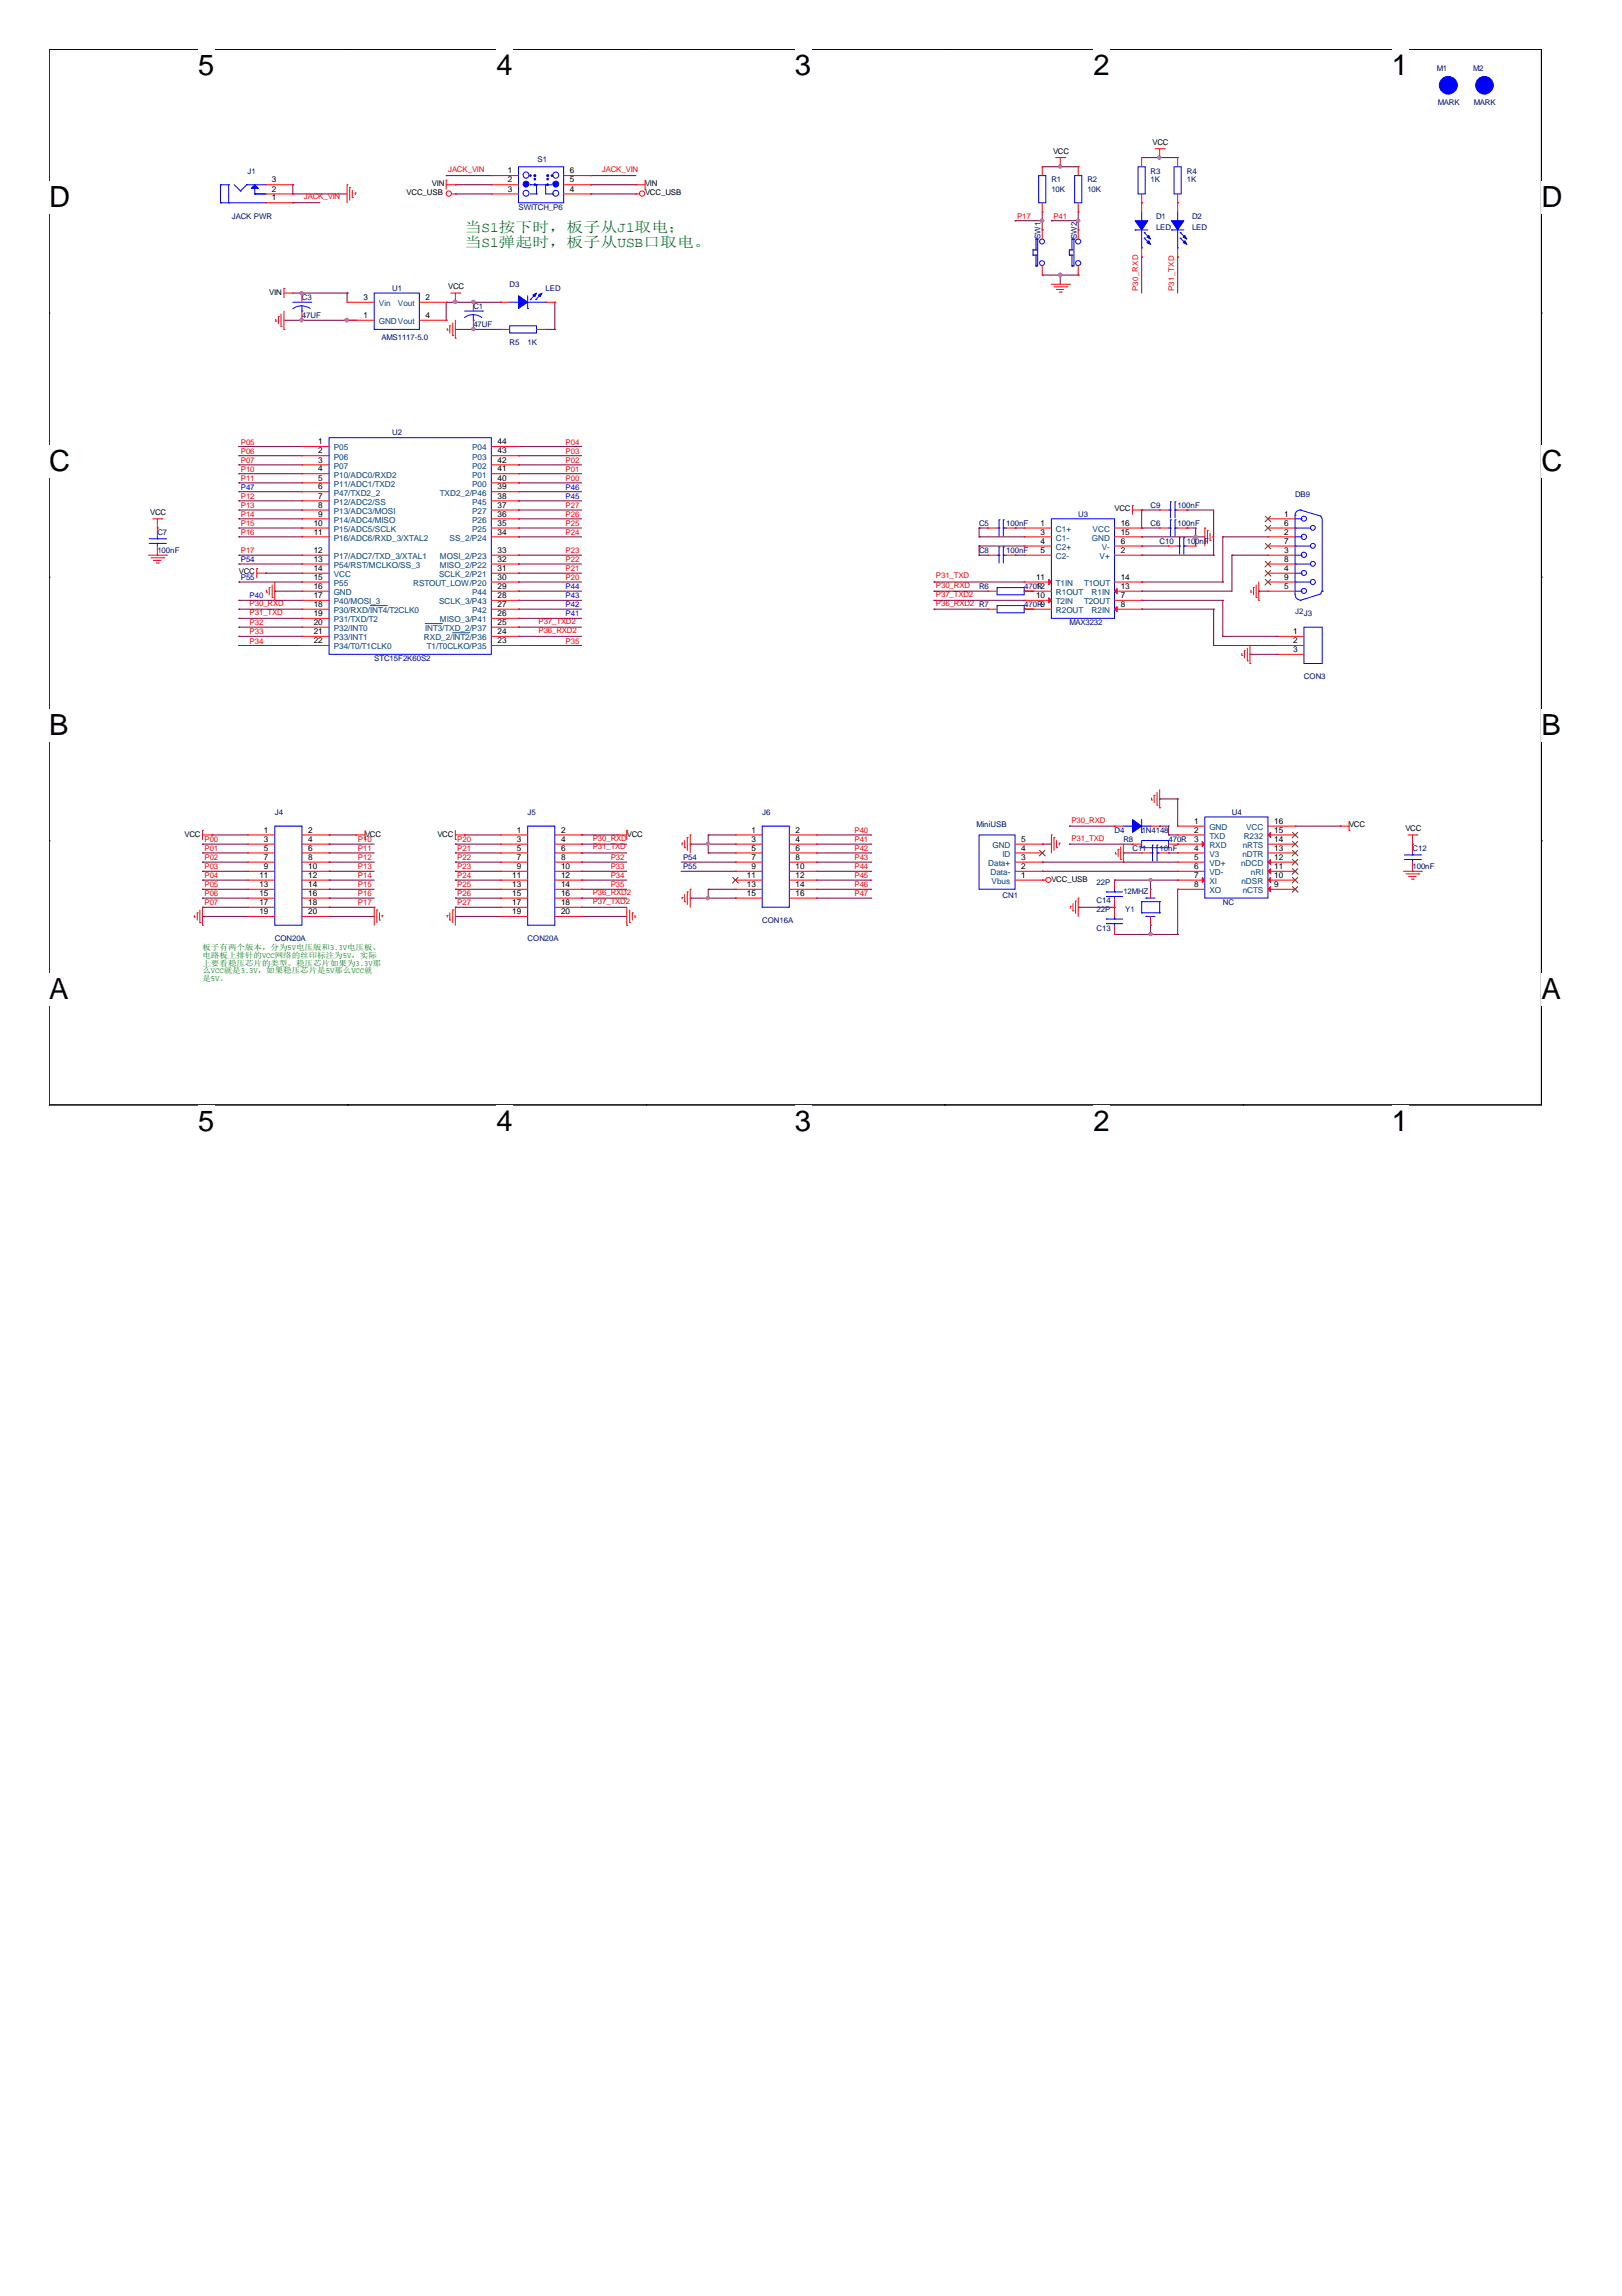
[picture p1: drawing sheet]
<svg xmlns="http://www.w3.org/2000/svg" width="210mm" height="297mm" viewBox="0 0 210 297" stroke-linecap="round" stroke-linejoin="round" font-family="sans-serif">
<defs><g id="words">
<g font-size="3.8">
<text x="25.7" y="9.8">5</text>
<text x="64.3" y="9.8">4</text>
<text x="102.9" y="9.8">3</text>
<text x="141.5" y="9.8">2</text>
<text x="180.1" y="9.8">1</text>
<text x="6.3" y="26.8">D</text>
<text x="199.5" y="26.8">D</text>
<text x="6.3" y="60.9">C</text>
<text x="199.5" y="60.9">C</text>
<text x="6.3" y="95.1">B</text>
<text x="199.5" y="95.1">B</text>
<text x="6.3" y="129.2">A</text>
<text x="199.5" y="129.2">A</text>
<text x="25.7" y="146.3">5</text>
<text x="64.3" y="146.3">4</text>
<text x="102.9" y="146.3">3</text>
<text x="141.5" y="146.3">2</text>
<text x="180.1" y="146.3">1</text>
</g>
<g font-size="1.9" fill="#008000">
<text x="60.1" y="30">当S1按下时，板子从J1取电；</text>
<text x="60.1" y="31.9">当S1弹起时，板子从USB口取电。</text>
</g>
<g font-size="1.1">
<text x="35.2" y="23.6">3</text>
<text x="65.7" y="22.4">1</text>
<text x="65.7" y="23.6">2</text>
<text x="73.7" y="23.6">5</text>
<text x="73.7" y="22.4">6</text>
<text x="35.2" y="24.8">2</text>
<text x="35.2" y="25.9">1</text>
<text x="65.7" y="24.8">3</text>
<text x="73.7" y="24.8">4</text>
<text x="47" y="41.1">1</text>
<text x="47" y="38.8">3</text>
<text x="55.1" y="38.8">2</text>
<text x="55.1" y="41.1">4</text>
<text x="41.2" y="57.5">1</text>
<text x="41.2" y="58.7">2</text>
<text x="41.2" y="59.8">3</text>
<text x="64.4" y="59.8">42</text>
<text x="64.4" y="58.7">43</text>
<text x="64.4" y="57.5">44</text>
<text x="41.2" y="61">4</text>
<text x="41.2" y="62.2">5</text>
<text x="41.2" y="63.3">6</text>
<text x="41.2" y="64.5">7</text>
<text x="41.2" y="65.7">8</text>
<text x="64.4" y="63.3">39</text>
<text x="64.4" y="65.7">37</text>
<text x="64.4" y="64.5">38</text>
<text x="64.4" y="62.2">40</text>
<text x="64.4" y="61">41</text>
<text x="40.6" y="68">10</text>
<text x="40.6" y="69.2">11</text>
<text x="40.6" y="71.5">12</text>
<text x="41.2" y="66.8">9</text>
<text x="64.4" y="71.5">33</text>
<text x="64.4" y="69.2">34</text>
<text x="64.4" y="68">35</text>
<text x="64.4" y="66.8">36</text>
<text x="134.7" y="68">1</text>
<text x="134.7" y="69.2">3</text>
<text x="134.7" y="70.3">4</text>
<text x="134.7" y="71.5">5</text>
<text x="145" y="71.5">2</text>
<text x="145" y="70.3">6</text>
<text x="145" y="69.2">15</text>
<text x="145" y="68">16</text>
<text x="166.2" y="71.5">3</text>
<text x="166.2" y="70.3">7</text>
<text x="166.2" y="69.2">2</text>
<text x="166.2" y="68">6</text>
<text x="166.2" y="66.8">1</text>
<text x="40.6" y="72.7">13</text>
<text x="40.6" y="73.9">14</text>
<text x="40.6" y="75">15</text>
<text x="40.6" y="76.2">16</text>
<text x="40.6" y="77.4">17</text>
<text x="64.4" y="77.4">28</text>
<text x="64.4" y="73.9">31</text>
<text x="64.4" y="72.7">32</text>
<text x="64.4" y="75">30</text>
<text x="64.4" y="76.2">29</text>
<text x="134.1" y="77.4">10</text>
<text x="134.1" y="75">11</text>
<text x="134.1" y="76.2">12</text>
<text x="145" y="77.4">7</text>
<text x="145" y="76.2">13</text>
<text x="145" y="75">14</text>
<text x="166.2" y="76.2">5</text>
<text x="166.2" y="75">9</text>
<text x="166.2" y="73.9">4</text>
<text x="166.2" y="72.7">8</text>
<text x="40.6" y="78.5">18</text>
<text x="40.6" y="79.7">19</text>
<text x="40.6" y="80.8">20</text>
<text x="40.6" y="82">21</text>
<text x="40.6" y="83.2">22</text>
<text x="64.4" y="79.7">26</text>
<text x="64.4" y="83.2">23</text>
<text x="64.4" y="82">24</text>
<text x="64.4" y="80.8">25</text>
<text x="64.4" y="78.5">27</text>
<text x="145" y="78.5">8</text>
<text x="167.3" y="82">1</text>
<text x="167.3" y="83.2">2</text>
<text x="167.3" y="84.4">3</text>
<text x="34.2" y="107.7">1</text>
<text x="39.9" y="107.7">2</text>
<text x="66.9" y="107.7">1</text>
<text x="72.6" y="107.7">2</text>
<text x="97.2" y="107.7">1</text>
<text x="103" y="107.7">2</text>
<text x="154.5" y="106.6">1</text>
<text x="154.5" y="107.7">2</text>
<text x="164.9" y="107.7">15</text>
<text x="164.9" y="106.6">16</text>
<text x="33.6" y="113.6">11</text>
<text x="34.2" y="108.9">3</text>
<text x="34.2" y="110.1">5</text>
<text x="34.2" y="111.2">7</text>
<text x="34.2" y="112.4">9</text>
<text x="39.9" y="108.9">4</text>
<text x="39.9" y="110.1">6</text>
<text x="39.9" y="111.2">8</text>
<text x="39.9" y="112.4">10</text>
<text x="39.9" y="113.6">12</text>
<text x="66.3" y="113.6">11</text>
<text x="66.9" y="108.9">3</text>
<text x="66.9" y="110.1">5</text>
<text x="66.9" y="111.2">7</text>
<text x="66.9" y="112.4">9</text>
<text x="72.6" y="108.9">4</text>
<text x="72.6" y="110.1">6</text>
<text x="72.6" y="111.2">8</text>
<text x="72.6" y="112.4">10</text>
<text x="72.6" y="113.6">12</text>
<text x="96.6" y="113.6">11</text>
<text x="97.2" y="108.9">3</text>
<text x="97.2" y="110.1">5</text>
<text x="97.2" y="111.2">7</text>
<text x="97.2" y="112.4">9</text>
<text x="103" y="108.9">4</text>
<text x="103" y="110.1">6</text>
<text x="103" y="111.2">8</text>
<text x="103" y="112.4">10</text>
<text x="103" y="113.6">12</text>
<text x="132.2" y="112.4">2</text>
<text x="132.2" y="111.2">3</text>
<text x="132.2" y="110.1">4</text>
<text x="132.2" y="108.9">5</text>
<text x="132.2" y="113.6">1</text>
<text x="154.5" y="108.9">3</text>
<text x="154.5" y="110.1">4</text>
<text x="154.5" y="111.2">5</text>
<text x="154.5" y="112.4">6</text>
<text x="154.5" y="113.6">7</text>
<text x="164.9" y="113.6">10</text>
<text x="164.9" y="112.4">11</text>
<text x="164.9" y="111.2">12</text>
<text x="164.9" y="108.9">14</text>
<text x="164.9" y="110.1">13</text>
<text x="33.6" y="114.8">13</text>
<text x="33.6" y="115.9">15</text>
<text x="33.6" y="117.1">17</text>
<text x="33.6" y="118.3">19</text>
<text x="39.9" y="114.8">14</text>
<text x="39.9" y="115.9">16</text>
<text x="39.9" y="117.1">18</text>
<text x="39.9" y="118.3">20</text>
<text x="66.3" y="114.8">13</text>
<text x="66.3" y="115.9">15</text>
<text x="66.3" y="117.1">17</text>
<text x="66.3" y="118.3">19</text>
<text x="72.6" y="114.8">14</text>
<text x="72.6" y="115.9">16</text>
<text x="72.6" y="117.1">18</text>
<text x="72.6" y="118.3">20</text>
<text x="96.6" y="114.8">13</text>
<text x="96.6" y="115.9">15</text>
<text x="103" y="114.8">14</text>
<text x="103" y="115.9">16</text>
<text x="154.5" y="114.8">8</text>
<text x="164.9" y="114.8">9</text>
</g>
<g font-size="1.1" fill="#004080">
<text x="49" y="41.9">GNDVout</text>
<text x="49" y="39.6">Vin</text>
<text x="51.5" y="39.6">Vout</text>
<text x="43.2" y="58.3">P05</text>
<text x="43.2" y="59.5">P06</text>
<text x="61.1" y="59.5">P03</text>
<text x="61.1" y="58.3">P04</text>
<text x="43.2" y="60.6">P07</text>
<text x="43.2" y="61.8">P10/ADC0/RXD2</text>
<text x="43.2" y="63">P11/ADC1/TXD2</text>
<text x="43.2" y="64.1">P47/TXD2_2</text>
<text x="43.2" y="65.3">P12/ADC2/SS</text>
<text x="56.9" y="64.1">TXD2_2/P46</text>
<text x="61.1" y="65.3">P45</text>
<text x="61.1" y="63">P00</text>
<text x="61.1" y="61.8">P01</text>
<text x="61.1" y="60.6">P02</text>
<text x="43.2" y="67.6">P14/ADC4/MISO</text>
<text x="43.2" y="66.5">P13/ADC3/MOSI</text>
<text x="43.2" y="68.8">P15/ADC5/SCLK</text>
<text x="43.2" y="70">P16/ADC6/RXD_3/XTAL2</text>
<text x="58.2" y="70">SS_2/P24</text>
<text x="61.1" y="68.8">P25</text>
<text x="61.1" y="67.6">P26</text>
<text x="61.1" y="66.5">P27</text>
<text x="136.7" y="68.8">C1+</text>
<text x="136.7" y="70">C1-</text>
<text x="136.7" y="71.1">C2+</text>
<text x="141.3" y="70">GND</text>
<text x="141.4" y="68.8">VCC</text>
<text x="142.6" y="71.1">V-</text>
<text x="43.2" y="72.3">P17/ADC7/TXD_3/XTAL1</text>
<text x="43.2" y="73.5">P54/RST/MCLKO/SS_3</text>
<text x="43.2" y="74.7">VCC</text>
<text x="43.2" y="75.8">P55</text>
<text x="43.2" y="77">GND</text>
<text x="53.5" y="75.8">RSTOUT_LOW/P20</text>
<text x="56.8" y="74.7">SCLK_2/P21</text>
<text x="56.9" y="73.5">MISO_2/P22</text>
<text x="56.9" y="72.3">MOSI_2/P23</text>
<text x="61.1" y="77">P44</text>
<text x="136.7" y="72.3">C2-</text>
<text x="136.7" y="75.8">T1IN</text>
<text x="136.7" y="77">R1OUT</text>
<text x="140.3" y="75.8">T1OUT</text>
<text x="141.3" y="77">R1IN</text>
<text x="142.3" y="72.3">V+</text>
<text x="43.2" y="78.2">P40/MOSI_3</text>
<text x="43.2" y="79.3">P30/RXD/INT4/T2CLK0</text>
<text x="43.2" y="80.5">P31/TXD/T2</text>
<text x="43.2" y="81.6">P32/INT0</text>
<text x="43.2" y="82.8">P33/INT1</text>
<text x="54.9" y="82.8">RXD_2/INT2/P36</text>
<text x="55" y="81.6">INT3/TXD_2/P37</text>
<text x="56.8" y="78.2">SCLK_3/P43</text>
<text x="56.9" y="80.5">MISO_3/P41</text>
<text x="61.1" y="79.3">P42</text>
<text x="136.7" y="79.3">R2OUT</text>
<text x="136.7" y="78.2">T2IN</text>
<text x="140.3" y="78.2">T2OUT</text>
<text x="141.3" y="79.3">R2IN</text>
<text x="43.2" y="84">P34/T0/T1CLK0</text>
<text x="55.2" y="84">T1/T0CLKO/P35</text>
<text x="156.5" y="107.4">GND</text>
<text x="161.2" y="107.4">VCC</text>
<text x="127.9" y="112">Data+</text>
<text x="128.2" y="113.2">Data-</text>
<text x="128.4" y="109.7">GND</text>
<text x="129.8" y="110.9">ID</text>
<text x="156.5" y="108.5">TXD</text>
<text x="156.5" y="109.7">RXD</text>
<text x="156.5" y="110.9">V3</text>
<text x="156.5" y="112">VD+</text>
<text x="156.5" y="113.2">VD-</text>
<text x="160.6" y="112">nDCD</text>
<text x="160.8" y="110.9">nDTR</text>
<text x="160.8" y="109.7">nRTS</text>
<text x="161" y="108.5">R232</text>
<text x="161.9" y="113.2">nRI</text>
<text x="128.3" y="114.4">Vbus</text>
<text x="156.5" y="114.4">XI</text>
<text x="156.5" y="115.6">XO</text>
<text x="160.7" y="114.4">nDSR</text>
<text x="160.8" y="115.6">nCTS</text>
</g>
<g font-size="1" fill="#000080">
<text x="185.9" y="9.1">M1</text>
<text x="190.6" y="9.1">M2</text>
<text x="186.1" y="13.6">MARK</text>
<text x="190.7" y="13.6">MARK</text>
<text x="32" y="22.5">J1</text>
<text x="69.6" y="20.9">S1</text>
<text x="136.1" y="23.6">R1</text>
<text x="140.7" y="23.6">R2</text>
<text x="148.9" y="22.5">R3</text>
<text x="148.9" y="23.6">1K</text>
<text x="153.6" y="22.5">R4</text>
<text x="153.6" y="23.6">1K</text>
<text x="30" y="28.3">JACK PWR</text>
<text x="67.1" y="27.1">SWITCH_P6</text>
<text x="136.1" y="24.8">10K</text>
<text x="140.7" y="24.8">10K</text>
<text x="149.6" y="28.3">D1</text>
<text x="149.6" y="29.7">LED</text>
<text x="154.3" y="28.3">D2</text>
<text x="154.3" y="29.7">LED</text>
<text x="134.7" y="30.9" transform="rotate(-90 134.7 30.9)">SW1</text>
<text x="139.4" y="30.9" transform="rotate(-90 139.4 30.9)">SW2</text>
<text x="39.1" y="38.8">C3</text>
<text x="39.1" y="41.1">47UF</text>
<text x="50.8" y="37.7">U1</text>
<text x="61.3" y="40">C1</text>
<text x="66" y="37.1">D3</text>
<text x="70.6" y="37.7">LED</text>
<text x="49.4" y="44">AMS1117-5.0</text>
<text x="61.3" y="42.3">47UF</text>
<text x="66" y="44.6">R5</text>
<text x="68.3" y="44.6">1K</text>
<text x="50.8" y="56.3">U2</text>
<text x="148.9" y="65.7">C9</text>
<text x="152.4" y="65.7">100nF</text>
<text x="167.6" y="64.3">DB9</text>
<text x="20.4" y="69.2">C7</text>
<text x="20.4" y="71.5">100nF</text>
<text x="126.7" y="68">C5</text>
<text x="126.7" y="71.5">C8</text>
<text x="130.2" y="68">100nF</text>
<text x="130.2" y="71.5">100nF</text>
<text x="139.5" y="66.9">U3</text>
<text x="148.9" y="68">C6</text>
<text x="150.1" y="70.3">C10</text>
<text x="152.4" y="68">100nF</text>
<text x="153.6" y="70.3">100nF</text>
<text x="126.7" y="76.2">R6</text>
<text x="132.5" y="76.2">470R</text>
<text x="132.5" y="78.6">470R9</text>
<text x="138.4" y="80.9">MAX3232</text>
<text x="167.6" y="79.5">J2J3</text>
<text x="48.4" y="85.5">STC15F2K60S2</text>
<text x="168.7" y="87.9">CON3</text>
<text x="35.6" y="105.4">J4</text>
<text x="68.3" y="105.4">J5</text>
<text x="98.6" y="105.4">J6</text>
<text x="126.4" y="107">MiniUSB</text>
<text x="144.2" y="107.8">D4</text>
<text x="147.7" y="107.8">1N4148</text>
<text x="159.4" y="105.4">U4</text>
<text x="145.4" y="108.9">R8</text>
<text x="146.6" y="110.1">C11</text>
<text x="150.1" y="110.1">10nF</text>
<text x="151.2" y="108.9">470R</text>
<text x="182.8" y="110.1">C12</text>
<text x="182.8" y="112.4">100nF</text>
<text x="98.6" y="119.5">CON16A</text>
<text x="129.8" y="116.1">CN1</text>
<text x="141.9" y="116.9">C14</text>
<text x="141.9" y="114.5">22P</text>
<text x="141.9" y="118">22P</text>
<text x="145.4" y="115.7">12MHZ</text>
<text x="145.6" y="118">Y1</text>
<text x="158.2" y="117.1">NC</text>
<text x="35.6" y="121.8">CON20A</text>
<text x="68.3" y="121.8">CON20A</text>
<text x="141.9" y="120.4">C13</text>
</g>
<g font-size="1" fill="#f00">
<text x="58" y="22.3">JACK_VIN</text>
<text x="77.9" y="22.3">JACK_VIN</text>
<text x="39.3" y="25.8">JACK_VIN</text>
<text x="131.6" y="28.3">P17</text>
<text x="136.3" y="28.3">P41</text>
<text x="147.3" y="37.7" transform="rotate(-90 147.3 37.7)">P30_RXD</text>
<text x="151.9" y="37.7" transform="rotate(-90 151.9 37.7)">P31_TXD</text>
<text x="31.2" y="57.5">P05</text>
<text x="31.2" y="59.9">P07</text>
<text x="31.2" y="58.7">P06</text>
<text x="73.2" y="59.9">P02</text>
<text x="73.2" y="58.7">P03</text>
<text x="73.2" y="57.5">P04</text>
<text x="31.2" y="61">P10</text>
<text x="31.2" y="62.2">P11</text>
<text x="31.2" y="65.7">P13</text>
<text x="31.2" y="64.5">P12</text>
<text x="73.2" y="61">P01</text>
<text x="73.2" y="62.2">P00</text>
<text x="73.2" y="65.7">P27</text>
<text x="31.2" y="66.9">P14</text>
<text x="31.2" y="68.1">P15</text>
<text x="31.2" y="69.2">P16</text>
<text x="31.2" y="71.6">P17</text>
<text x="73.2" y="71.6">P23</text>
<text x="73.2" y="66.9">P26</text>
<text x="73.2" y="68.1">P25</text>
<text x="73.2" y="69.2">P24</text>
<text x="73.2" y="72.7">P22</text>
<text x="73.2" y="73.9">P21</text>
<text x="73.2" y="75">P20</text>
<text x="121.1" y="74.8">P31_TXD</text>
<text x="121.1" y="77.2">P37_TXD2</text>
<text x="121.1" y="76">P30_RXD</text>
<text x="32.3" y="79.5">P31_TXD</text>
<text x="32.3" y="78.3">P30_RXD</text>
<text x="32.3" y="80.9">P32</text>
<text x="32.3" y="82.1">P33</text>
<text x="32.3" y="83.3">P34</text>
<text x="69.7" y="80.7">P37_TXD2</text>
<text x="69.7" y="81.9">P36_RXD2</text>
<text x="73.2" y="83.3">P35</text>
<text x="121.1" y="78.3">P36_RXD2 R7</text>
<text x="110.6" y="107.8">P40</text>
<text x="138.6" y="106.4">P30_RXD</text>
<text x="26.5" y="109">P00</text>
<text x="26.5" y="110.1">P01</text>
<text x="26.5" y="111.3">P02</text>
<text x="26.5" y="112.5">P03</text>
<text x="26.5" y="113.6">P04</text>
<text x="46.3" y="109">P10</text>
<text x="46.3" y="110.1">P11</text>
<text x="46.3" y="111.3">P12</text>
<text x="46.3" y="112.5">P13</text>
<text x="46.3" y="113.6">P14</text>
<text x="59.2" y="109">P20</text>
<text x="59.2" y="110.1">P21</text>
<text x="59.2" y="111.3">P22</text>
<text x="59.2" y="112.5">P23</text>
<text x="59.2" y="113.6">P24</text>
<text x="76.7" y="108.7">P30_RXD</text>
<text x="76.7" y="109.9">P31_TXD</text>
<text x="79" y="111.3">P32</text>
<text x="79" y="112.5">P33</text>
<text x="79" y="113.6">P34</text>
<text x="110.6" y="109">P41</text>
<text x="110.6" y="110.1">P42</text>
<text x="110.6" y="111.3">P43</text>
<text x="110.6" y="112.5">P44</text>
<text x="110.6" y="113.6">P45</text>
<text x="138.6" y="108.7">P31_TXD</text>
<text x="26.5" y="114.8">P05</text>
<text x="26.5" y="115.9">P06</text>
<text x="26.5" y="117.1">P07</text>
<text x="46.3" y="114.8">P15</text>
<text x="46.3" y="115.9">P16</text>
<text x="46.3" y="117.1">P17</text>
<text x="59.2" y="114.8">P25</text>
<text x="59.2" y="115.9">P26</text>
<text x="59.2" y="117.1">P27</text>
<text x="76.7" y="115.7">P36_RXD2</text>
<text x="76.7" y="116.9">P37_TXD2</text>
<text x="79" y="114.8">P35</text>
<text x="110.6" y="114.8">P46</text>
<text x="110.6" y="115.9">P47</text>
</g>
<g font-size="1">
<text x="136.3" y="19.9">VCC</text>
<text x="149.1" y="18.7">VCC</text>
<text x="52.6" y="25.3">VCC_USB</text>
<text x="55.9" y="24.1">VIN</text>
<text x="83.5" y="25.3">VCC_USB</text>
<text x="83.5" y="24.1">VIN</text>
<text x="34.8" y="38.1">VIN</text>
<text x="58" y="37.4">VCC</text>
<text x="19.4" y="66.6">VCC</text>
<text x="144.2" y="66.2">VCC</text>
<text x="30.9" y="74.3">VCC</text>
<text x="174.6" y="107">VCC</text>
<text x="181.9" y="107.5">VCC</text>
<text x="23.9" y="108.2">VCC</text>
<text x="47.2" y="108.2">VCC</text>
<text x="56.6" y="108.2">VCC</text>
<text x="81.1" y="108.2">VCC</text>
<text x="136.1" y="114.1">VCC_USB</text>
</g>
<g font-size="1" fill="#00f">
<text x="31.2" y="63.4">P47</text>
<text x="73.2" y="64.5">P45</text>
<text x="73.2" y="63.4">P46</text>
<text x="32.3" y="77.4">P40</text>
<text x="73.2" y="76.2">P44</text>
<text x="73.2" y="77.4">P43</text>
<text x="73.2" y="78.6">P42</text>
<text x="73.2" y="79.7">P41</text>
</g>
<g font-size="1" fill="#0000a0">
<text x="31.2" y="75">P55</text>
<text x="31.2" y="72.7">P54</text>
<text x="88.4" y="112.5">P55</text>
<text x="88.4" y="111.3">P54</text>
</g>
<g font-size="1" fill="#008000">
<text x="26.2" y="122.9">板子有两个版本，分为5V电压版和3.3V电压板。</text>
<text x="26.2" y="123.9">电路板上排针的VCC网络的丝印标注为5V，实际</text>
<text x="26.2" y="124.9">上要看稳压芯片的类型。稳压芯片如果为3.3V那</text>
<text x="26.2" y="125.9">么VCC就是3.3V，如果稳压芯片是5V那么VCC就</text>
<text x="26.2" y="126.9">是5V。</text>
</g>
</g></defs>
<path d="M6.3 6.4h193.2v136.5h-193.2z" fill="none" stroke="#000" stroke-width=".13"/>
<g fill="#fff">
<path d="M25.7 6.4h2.1v4.2h-2.1z"/>
<path d="M25.7 142.9h2.1v4.3h-2.1z"/>
</g>
<path d="M45 6.4h.1M45 142.9h.1" fill="none" stroke="#000" stroke-width=".13"/>
<g fill="#fff">
<path d="M64.3 6.4h2.1v4.2h-2.1z"/>
<path d="M64.3 142.9h2.1v4.3h-2.1z"/>
</g>
<path d="M83.6 6.4h.1M83.6 142.9h.1" fill="none" stroke="#000" stroke-width=".13"/>
<g fill="#fff">
<path d="M102.9 6.4h2.1v4.2h-2.1z"/>
<path d="M102.9 142.9h2.1v4.3h-2.1z"/>
</g>
<path d="M122.2 6.4h.1M122.2 142.9h.1" fill="none" stroke="#000" stroke-width=".13"/>
<g fill="#fff">
<path d="M141.5 6.4h2.1v4.2h-2.1z"/>
<path d="M141.5 142.9h2.1v4.3h-2.1z"/>
</g>
<path d="M160.8 6.4h.1M160.8 142.9h.1" fill="none" stroke="#000" stroke-width=".13"/>
<g fill="#fff">
<path d="M180.1 6.4h2.1v4.2h-2.1z"/>
<path d="M180.1 142.9h2.1v4.3h-2.1z"/>
<path d="M6.3 23.4h2.8v4.3h-2.8z"/>
<path d="M199.5 23.4h2.7v4.3h-2.7z"/>
<path d="M6.3 57.6h2.8v4.2h-2.8z"/>
<path d="M199.5 57.6h2.7v4.2h-2.7z"/>
</g>
<path d="M6.3 40.5h.1M199.5 40.5h.1" fill="none" stroke="#000" stroke-width=".13"/>
<g fill="#fff">
<path d="M6.3 91.7h2.6v4.3h-2.6z"/>
<path d="M199.5 91.7h2.5v4.3h-2.5z"/>
</g>
<path d="M6.3 74.7h.1M199.5 74.7h.1" fill="none" stroke="#000" stroke-width=".13"/>
<g fill="#fff">
<path d="M6.3 125.8h2.6v4.3h-2.6z"/>
<path d="M199.5 125.8h2.6v4.3h-2.6z"/>
</g>
<path d="M6.3 108.8h.1M199.5 108.8h.1" fill="none" stroke="#000" stroke-width=".13"/>
<g fill="none" stroke="#800040" stroke-width=".13">
<path d="M37.9 23.9h.1M37.9 25.1h.1M37.9 26.2h.1M37.9 23.9v1.2M37.9 25.1h7M37.9 26.2h3.5M37.9 37.9h7M39.1 37.9h.1M44.9 37.9h.1M44.9 37.9v1.2M57.7 22.7h.1M57.7 22.7h5.9"/>
<path d="M58.9 25.1h.1M58.9 23.9h.1M58.9 39.1h.1M58.9 25.1h4.7M58.9 23.9h4.7M61.3 39.1h.1M64.8 39.1h.1M64.8 39.1h-7.1v2.3M71.8 39.1h.1M71.8 39.1v3.5M76.5 22.7h.1M76.5 25.1h.1"/>
<path d="M76.5 23.9h.1M76.5 25.1h5.8M76.5 22.7h5.8M76.5 23.9h5.8M131.4 28.6h.1M131.4 28.6h3.5M134.9 21.6h.1M134.9 28.6h.1M134.9 29.7h.1M134.9 21.6h4.6M134.9 27.4v2.3M134.9 35.6h4.6"/>
<path d="M136.1 28.6h.1M136.1 28.6h3.4M137.2 35.6h.1M137.2 35.6v1.2M139.5 21.6h.1M139.5 28.6h.1M139.5 35.6h.1M139.5 29.7h.1M139.5 27.4v2.3M147.7 20.4h.1M147.7 33.3h.1M147.7 33.3v4.6"/>
<path d="M147.7 20.4h4.7M150.1 20.4h.1M152.4 33.3h.1M152.4 33.3v4.6M30.9 57.8h.1M30.9 59h.1M30.9 59h8.2M30.9 57.8h8.2M36.7 41.4h9.4M39.1 41.4h.1M44.9 41.4h.1M46.1 41.4h.1"/>
<path d="M57.7 41.4h.1M58.9 42.6h5.9M61.3 42.6h.1M64.8 42.6h.1M67.1 59h.1M67.1 57.8h.1M67.1 59h8.2M67.1 57.8h8.2M70.6 42.6h1.2M71.8 42.6h.1M30.9 80h.1M30.9 78.8h.1"/>
<path d="M30.9 61.3h.1M30.9 62.5h.1M30.9 63.6h.1M30.9 60.1h.1M30.9 67.1h.1M30.9 68.3h.1M30.9 69.5h.1M30.9 66h.1M30.9 64.8h.1M30.9 75.3h.1M30.9 77.7h.1M30.9 71.8h.1"/>
<path d="M30.9 73h.1M30.9 80h8.2M30.9 78.8h8.2M30.9 71.8h8.2M30.9 60.1h8.2M30.9 73h8.2M30.9 75.3h8.2M30.9 77.7h8.2M30.9 69.5h8.2M30.9 68.3h8.2M30.9 66h8.2M30.9 61.3h8.2"/>
<path d="M30.9 62.5h8.2M30.9 63.6h8.2M30.9 67.1h8.2M30.9 64.8h8.2M34.4 74.2h.1M34.4 74.2h4.7M35.6 76.5h.1M35.6 76.5h3.5M67.1 71.8h.1M67.1 60.1h.1M67.1 73h.1M67.1 74.2h.1"/>
<path d="M67.1 75.3h.1M67.1 76.5h.1M67.1 77.7h.1M67.1 78.8h.1M67.1 80h.1M67.1 61.3h.1M67.1 62.5h.1M67.1 66h.1M67.1 67.1h.1M67.1 68.3h.1M67.1 64.8h.1M67.1 63.6h.1"/>
<path d="M67.1 69.5h.1M67.1 80h8.2M67.1 78.8h8.2M67.1 71.8h8.2M67.1 60.1h8.2M67.1 73h8.2M67.1 74.2h8.2M67.1 75.3h8.2M67.1 76.5h8.2M67.1 77.7h8.2M67.1 69.5h8.2M67.1 68.3h8.2"/>
<path d="M67.1 66h8.2M67.1 61.3h8.2M67.1 62.5h8.2M67.1 63.6h8.2M67.1 67.1h8.2M67.1 64.8h8.2M120.9 75.3h.1M120.9 77.7h.1M120.9 78.8h.1M120.9 76.5h.1M120.9 78.8h6.9M120.9 75.3h11.6"/>
<path d="M120.9 76.5h6.9M120.9 77.7h11.6M126.7 69.5h.1M126.7 68.3h.1M126.7 70.6h.1M126.7 71.8h.1M126.7 71.8h1.1M126.7 69.5h5.8M126.7 68.3h1.1M126.7 68.3v1.2M126.7 70.6v1.2M126.7 70.6h5.8"/>
<path d="M131.4 68.3h.1M131.4 71.8h.1M131.4 71.8h1.1M131.4 68.3h1.1M132.5 78.8h.1M132.5 76.5h.1M132.5 78.8h1.2M132.5 76.5h1.2M147.7 76.5h.1M147.7 75.3h.1M147.7 77.7h.1M147.7 78.8h.1"/>
<path d="M147.7 70.6h.1M147.7 69.5h.1M147.7 68.3h.1M147.7 66h.1M147.7 71.8h.1M147.7 78.8h9.4M147.7 71.8h9.4M147.7 75.3h10.5M147.7 77.7h10.5M147.7 69.5h8.2M147.7 68.3h2.4M147.7 70.6h3.5"/>
<path d="M147.7 66v2.3M147.7 66h2.4M153.6 68.3h.1M153.6 66h.1M153.6 66h3.5v5.8M153.6 68.3h1.1M154.7 69.5h.1M154.7 68.3h.1M154.7 68.3v2.3M157.1 78.8h.1M157.1 71.8h.1M157.1 78.8v4.7"/>
<path d="M158.2 75.3h.1M158.2 69.5h.1M158.2 77.7h.1M158.2 69.5v5.8M158.2 77.7v4.6M158.2 69.5h5.9M159.4 71.8h.1M159.4 71.8h4.7M159.4 71.8v4.7h-11.7M162.9 76.5h.1M162.9 76.5h1.2M30.9 81.1h.1"/>
<path d="M30.9 82.3h.1M30.9 83.5h.1M30.9 81.1h8.2M30.9 82.3h8.2M30.9 83.5h8.2M67.1 83.5h.1M67.1 81.1h.1M67.1 82.3h.1M67.1 81.1h8.2M67.1 82.3h8.2M67.1 83.5h8.2M157.1 83.5h.1"/>
<path d="M157.1 83.5h8.2M158.2 82.3h.1M158.2 82.3h7.1M161.8 84.7h.1M161.8 84.7h3.5M26.2 118.6h.1M26.2 109.2h.1M26.2 110.3h.1M26.2 111.5h.1M26.2 112.7h.1M26.2 113.9h.1M26.2 115h.1"/>
<path d="M26.2 116.2h.1M26.2 117.4h.1M26.2 111.5h5.8M26.2 112.7h5.8M26.2 110.3h5.8M26.2 113.9h5.8M26.2 117.4h5.8M26.2 109.2h5.8M26.2 115h5.8M26.2 116.2h5.8M26.2 118.6h5.8M27.4 108h.1"/>
<path d="M27.4 108h4.6M42.6 108h.1M42.6 109.2h.1M42.6 110.3h.1M42.6 111.5h.1M42.6 112.7h.1M42.6 113.9h.1M42.6 115h.1M42.6 116.2h.1M42.6 117.4h.1M42.6 118.6h.1M42.6 111.5h5.8"/>
<path d="M42.6 112.7h5.8M42.6 110.3h5.8M42.6 113.9h5.8M42.6 117.4h5.8M42.6 109.2h5.8M42.6 108h3.5M42.6 115h5.8M42.6 116.2h5.8M42.6 118.6h5.8M58.9 109.2h.1M58.9 110.3h.1M58.9 111.5h.1"/>
<path d="M58.9 112.7h.1M58.9 113.9h.1M58.9 115h.1M58.9 116.2h.1M58.9 117.4h.1M58.9 118.6h.1M58.9 111.5h5.9M58.9 112.7h5.9M58.9 110.3h5.9M58.9 113.9h5.9M58.9 117.4h5.9M58.9 109.2h5.9"/>
<path d="M58.9 115h5.9M58.9 116.2h5.9M58.9 118.6h5.9M60.1 108h.1M60.1 108h4.7M75.3 109.2h.1M75.3 110.3h.1M75.3 111.5h.1M75.3 112.7h.1M75.3 113.9h.1M75.3 115h.1M75.3 116.2h.1"/>
<path d="M75.3 117.4h.1M75.3 108h.1M75.3 118.6h.1M75.3 111.5h5.8M75.3 112.7h5.8M75.3 110.3h5.8M75.3 113.9h5.8M75.3 117.4h5.8M75.3 109.2h5.8M75.3 108h4.7M75.3 115h5.8M75.3 116.2h5.8"/>
<path d="M75.3 118.6h5.8M88.1 111.5h7.1M88.1 112.7h7.1M89.3 109.2h.1M89.3 116.2h.1M89.3 109.2h5.9M89.3 116.2h5.9M91.7 115h.1M91.7 110.3h.1M91.7 109.2h.1M91.7 108h.1M91.7 116.2h.1"/>
<path d="M91.7 110.3h3.5M91.7 108h3.5M91.7 115h3.5M91.7 108v2.3M91.7 115v1.2M95.2 112.7h.1M95.2 111.5h.1M95.2 109.2h.1M95.2 116.2h.1M105.7 111.5h7M105.7 112.7h7M105.7 110.3h7"/>
<path d="M105.7 113.9h7M105.7 109.2h7M105.7 108h7M105.7 115h7M105.7 116.2h7M112.7 108h.1M112.7 109.2h.1M112.7 110.3h.1M112.7 111.5h.1M112.7 112.7h.1M112.7 113.9h.1M112.7 115h.1"/>
<path d="M112.7 116.2h.1M134.9 111.5h.1M134.9 112.7h.1M134.9 109.2h.1M134.9 111.5h17.5M134.9 112.7h17.5M134.9 109.2h1.2M138.4 109.2h.1M138.4 106.9h.1M138.4 106.9h5.8M138.4 109.2h8.2M139.5 117.4h.1"/>
<path d="M139.5 117.4h4.7M144.2 113.9h.1M144.2 113.9h8.2M145.4 110.3h.1M145.4 110.3h2.3M148.9 119.7h.1M148.9 113.9h.1M148.9 113.9v1.1M148.9 119.7v1.2M150.1 106.9h.1M150.1 103.4h.1M150.1 106.9h1.1"/>
<path d="M150.1 103.4h2.3M151.2 110.3h.1M151.2 108h.1M151.2 106.9h.1M151.2 110.3h1.2M151.2 108h1.2M151.2 106.9v1.1M152.4 113.9h.1M152.4 103.4h.1M152.4 115h.1M152.4 103.4v3.5M152.4 115v5.9"/>
<path d="M167.6 106.9h5.8M173.4 106.9h.1M144.2 120.9h.1M144.2 120.9h8.2M152.4 120.9h.1"/>
</g>
<g fill="#f0f" stroke="#f0f" stroke-width=".13">
<path d="M148.7 120.7h.3l.1 .1-.1 .2-.1 .1-.2-.1z" fill-rule="evenodd"/>
<path d="M148.7 113.7h.3l.1 .2-.1 .1-.1 .1-.2-.1z" fill-rule="evenodd"/>
<path d="M154.6 69.3h.3v.2v.1l-.2 .1-.1-.1z" fill-rule="evenodd"/>
<path d="M38.9 37.8h.3v.1v.2h-.2h-.1z" fill-rule="evenodd"/>
<path d="M38.9 41.2h.3v.2v.2h-.2h-.1z" fill-rule="evenodd"/>
<path d="M44.7 41.2h.3l.1 .2-.1 .2h-.1h-.2z" fill-rule="evenodd"/>
<path d="M61.1 38.9h.3l.1 .2-.1 .1-.1 .1-.2-.1z" fill-rule="evenodd"/>
<path d="M61.1 42.4h.3l.1 .2-.1 .1-.1 .1-.2-.1z" fill-rule="evenodd"/>
<path d="M58.7 38.9h.4v.2v.1l-.2 .1-.2-.1z" fill-rule="evenodd"/>
<path d="M137 21.4h.3l.1 .1-.1 .2h-.1h-.2z" fill-rule="evenodd"/>
<path d="M134.7 28.4h.3l.1 .2-.1 .1-.2 .1-.1-.1z" fill-rule="evenodd"/>
<path d="M137 35.4h.3l.1 .1-.1 .2-.1 .1-.2-.1z" fill-rule="evenodd"/>
<path d="M139.4 28.4h.3v.2v.1l-.2 .1-.1-.1z" fill-rule="evenodd"/>
<path d="M149.9 20.2h.3v.2v.1l-.2 .1-.1-.1z" fill-rule="evenodd"/>
<path d="M91.5 116h.2l.1 .2-.1 .1-.1 .1-.1-.1z" fill-rule="evenodd"/>
<path d="M91.5 109h.2l.1 .2-.1 .1-.1 .1-.1-.1z" fill-rule="evenodd"/>
</g>
<g fill="none" stroke="#f00" stroke-width=".13">
<path d="M149.5 19.2h1.2M150.1 19.2v1.2M150.7 19.2h.1M36.7 37.3h.1M36.7 37.3v1.2M36.7 37.9h1.2M37.9 37.9h.1M44.9 23.9h.1M44.9 23.9v2.3M45.3 24.2h.1M45.3 24.2v1.7M45.6 25.6h.1"/>
<path d="M45.6 24.6v1M46 25h.1M46 25v.2M57.7 23.3h.1M57.7 23.9h1.2M57.7 23.3v1.2M58.3 37.9h1.2M58.5 25.1h.4M58.9 23.9h.1M58.9 39.1h.1M58.9 25.1h.1M58.9 37.9v1.2"/>
<path d="M59.5 37.9h.1M82.3 25.1h.1M82.3 23.9h.1M82.3 25.1h.5M82.3 23.9h1.2M83.5 24.5h.1M83.5 23.3v1.2M136.1 36.8h2.3M136.4 37.1h1.6M136.6 20.4h1.2M136.7 37.5h.1M136.7 37.5h1"/>
<path d="M137.1 37.8h.2M137.2 21.6h.1M137.2 20.4v1.2M137.3 37.8h.1M137.8 20.4h.1M138 37.1h.1M138.4 36.8h.1M150.1 20.4h.1M35.7 41.6h.1M35.7 41.3v.3M36 41h.1M36 41v.9"/>
<path d="M36.4 42.2h.1M36.4 40.6v1.6M36.7 42.6h.1M36.7 40.2v2.4M57.9 42.7h.1M57.9 42.5v.2M58.2 42.1h.1M58.2 42.1v1M58.6 43.4h.1M58.6 41.8v1.6M58.9 43.8h.1M58.9 41.4v2.4"/>
<path d="M19.2 71.8h2.3M19.6 72.2h1.6M19.8 67.1h1.2M19.9 72.5h.1M19.9 72.5h.9M20.2 72.8h.3M20.4 68.3h.1M20.4 67.1v1.2M20.5 72.8h.1M21 67.1h.1M21.2 72.2h.1M21.5 71.8h.1"/>
<path d="M33.2 73.6h.1M33.2 74.2h1.2M33.2 73.6v1.1M34.4 74.2h.1M34.5 76.6h.1M34.5 76.4v.2M34.8 76h.1M34.8 76v.9M35.2 77.3h.1M35.2 75.7v1.6M35.6 77.7h.1M35.6 75.3v2.4"/>
<path d="M146.6 65.4h.1M146.6 66h1.1M146.6 65.4v1.1M147.7 66h.1M155.9 68.3h.1M155.9 68.3v2.3M156.3 68.7h.1M156.3 68.7v1.6M156.6 69.9h.1M156.6 69v.9M157 69.4h.1M157 69.4v.2"/>
<path d="M161.9 76.6h.1M161.9 76.4v.2M162.2 76h.1M162.2 76v.9M162.6 77.3h.1M162.6 75.7v1.6M162.9 77.7h.1M162.9 75.3v2.4M160.7 84.8h.1M160.7 84.5v.3M161 84.2h.1M161 84.2v.9"/>
<path d="M161.4 85.5h.1M161.4 83.8v1.7M161.8 85.8h.1M161.8 83.5v2.3M25.1 118.6h.1M25.1 118.4v.2M25.5 118.1h.1M25.5 118.1v.9M25.9 119.4h.1M25.9 117.7v1.7M26.2 107.4h.1M26.2 119.7h.1"/>
<path d="M26.2 108h1.2M26.2 107.4v1.2M26.2 117.4v2.3M27.4 108h.1M46.1 108h.1M46.1 108h1.1M47.2 108.6h.1M47.2 107.4v1.2M48.4 117.4h.1M48.4 117.4v2.3M48.8 117.7h.1M48.8 117.7v1.7"/>
<path d="M49.1 119h.1M49.1 118.1v.9M49.4 118.4h.1M49.4 118.4v.2M57.9 118.4h.1M57.9 118.4v.2M58.2 119h.1M58.2 118.1v.9M58.6 117.7h.1M58.6 117.7v1.7M58.9 108.6h.1M58.9 117.4h.1"/>
<path d="M58.9 107.4v1.2M58.9 117.4v2.3M58.9 108h1.2M60.1 108h.1M80 108h.1M80 108h1.1M81.1 107.4h.1M81.1 119.7h.1M81.1 107.4v1.2M81.1 117.4v2.3M81.5 119.4h.1M81.5 117.7v1.7"/>
<path d="M81.8 118.1h.1M81.8 118.1v.9M82.2 118.6h.1M82.2 118.4v.2M88.3 109.1h.1M88.3 116.1h.1M88.3 109.1v.2M88.3 116.1v.2M88.6 109.7h.1M88.6 116.7h.1M88.6 108.7v1M88.6 115.7v1"/>
<path d="M88.9 108.4h.1M88.9 115.4h.1M88.9 108.4v1.6M88.9 115.4v1.6M89.3 108h.1M89.3 115h.1M89.3 108v2.3M89.3 115v2.4M134.9 113.9h.1M134.9 113.9h.4M136.1 108h.1M136.1 108v2.3"/>
<path d="M136.4 108.4h.1M136.4 108.4v1.6M136.7 109.7h.1M136.7 108.7v1M137.1 109.1h.1M137.1 109.1v.2M138.5 117.2h.1M138.5 117.2v.3M138.9 117.8h.1M138.9 116.9v.9M139.2 116.6h.1M139.2 116.6v1.6"/>
<path d="M139.5 116.2h.1M139.5 116.2v2.4M144.4 110.5h.1M144.4 110.3v.2M144.7 109.9h.1M144.7 109.9v.9M145 111.2h.1M145 109.5v1.7M145.4 111.5h.1M145.4 109.2v2.3M146.6 109.2h.1M146.6 109.2h1.1"/>
<path d="M149 103.5h.1M149 103.2v.3M149.4 102.9h.1M149.4 102.9v.9M149.7 104.2h.1M149.7 102.5v1.7M150.1 104.5h.1M150.1 102.2v2.3M151.2 109.2h1.2M152.4 109.2h.1M173.4 106.9h.1M173.4 106.9h1.2"/>
<path d="M174.6 107.4h.1M174.6 106.3v1.1M181.6 112.7h2.3M181.9 113.1h1.7M182.2 108h1.1M182.3 113.4h.1M182.3 113.4h1M182.7 113.7h.2M182.8 109.2h.1M182.8 108v1.2M182.9 113.7h.1M183.3 108h.1"/>
<path d="M183.6 113.1h.1M183.9 112.7h.1"/>
<circle cx="58.1" cy="25" r=".34"/>
<circle cx="83.1" cy="25" r=".34"/>
<circle cx="135.7" cy="113.8" r=".33"/>
</g>
<g fill="none" stroke="#00f" stroke-width=".13">
<path d="M67.1 21.6h5.8v4.6h-5.8zM68.6 23.9h.1M68.6 23.9h2.8M68.6 25.1h.8M69.4 25.1h.1M69.4 23.9h.1M69.4 23.9v1.2M70.6 23.9h.1M70.6 23.9v1.2h.9M71.5 25.1h.1M147.7 108.7h3.5v1h-3.5z"/>
<circle cx="68.1" cy="22.6" r=".39"/>
<circle cx="68.1" cy="25" r=".38"/>
<circle cx="71.9" cy="22.6" r=".39"/>
<circle cx="71.9" cy="25" r=".38"/>
</g>
<g fill="#00f" stroke="#00f" stroke-width=".13">
<circle cx="68.1" cy="23.8" r=".38"/>
<circle cx="71.9" cy="23.8" r=".38"/>
</g>
<path d="M69.2 23.9v-1.2" fill="none" stroke="#00f" stroke-width=".34" stroke-dasharray="0 .7"/>
<circle cx="69.2" cy="22.7" r=".17" fill="#00f" stroke-dasharray="0 .7"/>
<path d="M69.2 22.7h-.6" fill="none" stroke="#00f" stroke-width=".34" stroke-dasharray="0 .7"/>
<circle cx="68.6" cy="22.7" r=".17" fill="#00f" stroke-dasharray="0 .7"/>
<path d="M70.9 23.9v-1.2" fill="none" stroke="#00f" stroke-width=".34" stroke-dasharray="0 .7"/>
<circle cx="70.9" cy="22.7" r=".17" fill="#00f" stroke-dasharray="0 .7"/>
<path d="M70.9 22.7h.5" fill="none" stroke="#00f" stroke-width=".34" stroke-dasharray="0 .7"/>
<circle cx="71.4" cy="22.7" r=".17" fill="#00f" stroke-dasharray="0 .7"/>
<g fill="none" stroke="#f00" stroke-width=".13">
<path d="M34.4 23.9h3.5M34.4 25.1h3.5M34.4 26.2h3.5M37.9 23.9h.1M37.9 25.1h.1M37.9 26.2h.1M39.1 37.9h.1M39.1 37.9v1.2M44.9 39.1h.1M44.9 39.1h3.5M54.3 39.1h3.4M57.7 39.1h.1"/>
<path d="M61.3 39.1h.1M61.3 39.1v1.1M63.6 22.7h.1M63.6 23.9h.1M63.6 25.1h.1M63.6 22.7h3.5M63.6 23.9h3.5M63.6 25.1h3.5M64.8 39.1h.1M64.8 39.1h1.2M70.6 39.1h1.2M71.8 39.1h.1"/>
<path d="M72.9 22.7h3.6M72.9 23.9h3.6M72.9 25.1h3.6M76.5 25.1h.1M76.5 23.9h.1M76.5 22.7h.1M134.9 21.6h.1M134.9 27.4h.1M134.9 35.6h.1M134.9 29.7h.1M134.9 21.6v1.1M134.9 26.2v1.2"/>
<path d="M134.9 29.7v1.2M134.9 34.4v1.2M139.5 21.6h.1M139.5 27.4h.1M139.5 35.6h.1M139.5 29.7h.1M139.5 21.6v1.1M139.5 26.2v1.2M139.5 29.7v1.2M139.5 34.4v1.2M147.7 20.4h.1M147.7 26.2h.1"/>
<path d="M147.7 33.3h.1M147.7 20.4v1.2M147.7 25.1v2.3M147.7 32.1v1.2M152.4 20.4h.1M152.4 26.2h.1M152.4 33.3h.1M152.4 20.4v1.2M152.4 25.1v2.3M152.4 32.1v1.2M39.1 57.8h.1M39.1 59h.1"/>
<path d="M39.1 41.4h.1M39.1 57.8h3.5M39.1 59h3.5M39.1 40.2v1.2M44.9 41.4h.1M44.9 41.4h3.5M54.3 41.4h3.4M57.7 41.4h.1M61.3 42.6h.1M61.3 41.4v1.2M63.6 57.8h3.5M63.6 59h3.5"/>
<path d="M64.8 42.6h.1M64.8 42.6h1.2M67.1 59h.1M67.1 57.8h.1M69.4 42.6h1.2M70.6 42.6h.1M20.4 68.3h.1M20.4 71.8h.1M20.4 68.3v1.2M20.4 70.6v1.2M39.1 60.1h.1M39.1 61.3h.1"/>
<path d="M39.1 62.5h.1M39.1 63.6h.1M39.1 64.8h.1M39.1 67.1h.1M39.1 66h.1M39.1 68.3h.1M39.1 69.5h.1M39.1 71.8h.1M39.1 73h.1M39.1 74.2h.1M39.1 75.3h.1M39.1 76.5h.1"/>
<path d="M39.1 77.7h.1M39.1 78.8h.1M39.1 80h.1M39.1 60.1h3.5M39.1 61.3h3.5M39.1 62.5h3.5M39.1 63.6h3.5M39.1 64.8h3.5M39.1 67.1h3.5M39.1 66h3.5M39.1 68.3h3.5M39.1 69.5h3.5"/>
<path d="M39.1 71.8h3.5M39.1 73h3.5M39.1 74.2h3.5M39.1 75.3h3.5M39.1 76.5h3.5M39.1 77.7h3.5M39.1 78.8h3.5M39.1 80h3.5M63.6 60.1h3.5M63.6 61.3h3.5M63.6 62.5h3.5M63.6 63.6h3.5"/>
<path d="M63.6 64.8h3.5M63.6 67.1h3.5M63.6 66h3.5M63.6 68.3h3.5M63.6 69.5h3.5M63.6 71.8h3.5M63.6 73h3.5M63.6 74.2h3.5M63.6 75.3h3.5M63.6 76.5h3.5M63.6 77.7h3.5M63.6 78.8h3.5"/>
<path d="M63.6 80h3.5M67.1 80h.1M67.1 78.8h.1M67.1 77.7h.1M67.1 76.5h.1M67.1 74.2h.1M67.1 73h.1M67.1 71.8h.1M67.1 69.5h.1M67.1 68.3h.1M67.1 67.1h.1M67.1 66h.1"/>
<path d="M67.1 64.8h.1M67.1 63.6h.1M67.1 62.5h.1M67.1 61.3h.1M67.1 60.1h.1M67.1 75.3h.1M127.8 78.8h.1M127.8 76.5h.1M127.8 68.3h.1M127.8 71.8h.1M127.8 68.3h1.2M127.8 71.8h1.2"/>
<path d="M127.8 76.5h1.2M127.8 78.8h1.2M130.2 68.3h1.2M130.2 71.8h1.2M131.4 68.3h.1M131.4 71.8h.1M132.5 68.3h.1M132.5 69.5h.1M132.5 70.6h.1M132.5 71.8h.1M132.5 78.8h.1M132.5 77.7h.1"/>
<path d="M132.5 75.3h.1M132.5 76.5h.1M132.5 68.3h3.6M132.5 69.5h3.6M132.5 71.8h3.6M132.5 75.3h3.6M132.5 76.5h3.6M132.5 77.7h3.6M132.5 78.8h3.6M132.5 70.6h3.6M133.7 78.8h.1M133.7 76.5h.1"/>
<path d="M144.2 68.3h3.5M144.2 69.5h3.5M144.2 71.8h3.5M144.2 75.3h3.5M144.2 76.5h3.5M144.2 77.7h3.5M144.2 78.8h3.5M144.2 70.6h3.5M147.7 71.8h.1M147.7 70.6h.1M147.7 77.7h.1M147.7 78.8h.1"/>
<path d="M147.7 76.5h.1M147.7 75.3h.1M147.7 69.5h.1M147.7 68.3h.1M150.1 66h.1M150.1 68.3h.1M150.1 66h1.1M150.1 68.3h1.1M151.2 70.6h.1M151.2 70.6h1.2M152.4 66h1.2M152.4 68.3h1.2"/>
<path d="M153.6 66h.1M153.6 68.3h.1M153.6 70.6h1.1M154.7 70.6h.1M164.1 76.5h.1M164.1 75.3h.1M164.1 74.2h.1M164.1 73h.1M164.1 71.8h.1M164.1 70.6h.1M164.1 69.5h.1M164.1 68.3h.1"/>
<path d="M164.1 67.1h.1M164.1 67.1h3.5M164.1 68.3h3.5M164.1 69.5h3.5M164.1 71.8h3.5M164.1 73h3.5M164.1 74.2h3.5M164.1 75.3h3.5M164.1 76.5h3.5M164.1 70.6h3.5M39.1 81.1h.1M39.1 82.3h.1"/>
<path d="M39.1 83.5h.1M39.1 81.1h3.5M39.1 82.3h3.5M39.1 83.5h3.5M63.6 81.1h3.5M63.6 82.3h3.5M63.6 83.5h3.5M67.1 83.5h.1M67.1 82.3h.1M67.1 81.1h.1M165.3 82.3h.1M165.3 83.5h.1"/>
<path d="M165.3 84.7h.1M165.3 82.3h3.4M165.3 83.5h3.4M165.3 84.7h3.4M32 108h.1M32 109.2h.1M32 110.3h.1M32 111.5h.1M32 112.7h.1M32 113.9h.1M32 115h.1M32 116.2h.1"/>
<path d="M32 117.4h.1M32 118.6h.1M32 108h3.6M32 109.2h3.6M32 110.3h3.6M32 111.5h3.6M32 112.7h3.6M32 113.9h3.6M32 115h3.6M32 116.2h3.6M32 117.4h3.6M32 118.6h3.6"/>
<path d="M39.1 108h3.5M39.1 109.2h3.5M39.1 110.3h3.5M39.1 111.5h3.5M39.1 112.7h3.5M39.1 113.9h3.5M39.1 115h3.5M39.1 116.2h3.5M39.1 117.4h3.5M39.1 118.6h3.5M42.6 108h.1M42.6 109.2h.1"/>
<path d="M42.6 110.3h.1M42.6 111.5h.1M42.6 112.7h.1M42.6 113.9h.1M42.6 115h.1M42.6 116.2h.1M42.6 117.4h.1M42.6 118.6h.1M64.8 108h.1M64.8 109.2h.1M64.8 110.3h.1M64.8 111.5h.1"/>
<path d="M64.8 112.7h.1M64.8 113.9h.1M64.8 115h.1M64.8 116.2h.1M64.8 117.4h.1M64.8 118.6h.1M64.8 108h3.5M64.8 109.2h3.5M64.8 110.3h3.5M64.8 111.5h3.5M64.8 112.7h3.5M64.8 113.9h3.5"/>
<path d="M64.8 115h3.5M64.8 116.2h3.5M64.8 117.4h3.5M64.8 118.6h3.5M71.8 108h3.5M71.8 109.2h3.5M71.8 110.3h3.5M71.8 111.5h3.5M71.8 112.7h3.5M71.8 113.9h3.5M71.8 115h3.5M71.8 116.2h3.5"/>
<path d="M71.8 117.4h3.5M71.8 118.6h3.5M75.3 108h.1M75.3 109.2h.1M75.3 110.3h.1M75.3 111.5h.1M75.3 112.7h.1M75.3 113.9h.1M75.3 115h.1M75.3 116.2h.1M75.3 117.4h.1M75.3 118.6h.1"/>
<path d="M95.2 108h.1M95.2 109.2h.1M95.2 110.3h.1M95.2 111.5h.1M95.2 112.7h.1M95.2 113.9h.1M95.2 115h.1M95.2 116.2h.1M95.2 108h3.4M95.2 109.2h3.4M95.2 110.3h3.4M95.2 111.5h3.4"/>
<path d="M95.2 112.7h3.4M95.2 113.9h3.4M95.2 115h3.4M95.2 116.2h3.4M102.2 108h3.5M102.2 109.2h3.5M102.2 110.3h3.5M102.2 111.5h3.5M102.2 112.7h3.5M102.2 113.9h3.5M102.2 115h3.5M102.2 116.2h3.5"/>
<path d="M105.7 108h.1M105.7 109.2h.1M105.7 110.3h.1M105.7 111.5h.1M105.7 112.7h.1M105.7 113.9h.1M105.7 115h.1M105.7 116.2h.1M131.4 109.2h3.5M131.4 110.3h3.5M131.4 111.5h3.5M131.4 112.7h3.5"/>
<path d="M131.4 113.9h3.5M134.9 113.9h.1M134.9 112.7h.1M134.9 111.5h.1M134.9 110.3h.1M134.9 109.2h.1M144.2 106.9h.1M144.2 117.4h.1M144.2 113.9h.1M144.2 106.9h1.2M144.2 113.9v1.1M144.2 116.2v2.4"/>
<path d="M144.2 119.7v1.2M147.7 110.3h.1M147.7 110.3h1.2M148.9 115h.1M148.9 119.7h.1M148.9 106.9h1.2M148.9 115v1.2M148.9 118.6v1.1M150.1 106.9h.1M150.1 110.3h1.1M151.2 110.3h.1M152.4 106.9h.1"/>
<path d="M152.4 108h.1M152.4 109.2h.1M152.4 110.3h.1M152.4 111.5h.1M152.4 112.7h.1M152.4 113.9h.1M152.4 115h.1M152.4 106.9h3.5M152.4 108h3.5M152.4 109.2h3.5M152.4 110.3h3.5M152.4 111.5h3.5"/>
<path d="M152.4 112.7h3.5M152.4 113.9h3.5M152.4 115h3.5M164.1 106.9h3.5M164.1 108h3.5M164.1 109.2h3.5M164.1 110.3h3.5M164.1 111.5h3.5M164.1 112.7h3.5M164.1 113.9h3.5M164.1 115h3.5M167.6 115h.1"/>
<path d="M167.6 113.9h.1M167.6 112.7h.1M167.6 111.5h.1M167.6 110.3h.1M167.6 109.2h.1M167.6 108h.1M167.6 106.9h.1M182.8 109.2h.1M182.8 112.7h.1M182.8 109.2v1.1M182.8 111.5v1.2M144.2 120.9h.1"/>
</g>
<g fill="none" stroke="#00f" stroke-width=".13">
<path d="M28.5 26.2h.1M28.5 23.9h.1M28.5 23.9h1.1M28.5 26.2h5.9M28.5 23.9v2.3M29.6 23.9h.1M29.6 26.2h.1M29.6 23.9v2.3M30.3 23.9l.8 .8M31.1 24.7h.1M31.9 23.9h.1M31.9 23.9h2.5"/>
<path d="M31.9 23.9l-.8 .8M33 25.1h.1M33 25.1h1.4M33 24.4v.7M34.4 23.9h.1M34.4 25.1h.1M34.4 26.2h.1M37.9 39.1h2.3M39.1 39.6v.6M40.1 39.9a1.93 1.93 0 0 0-2.2 0M40.2 39.1h.1M48.4 37.9h5.9v4.7h-5.9z"/>
<path d="M66 39.1h1.1M67.1 39.1h.1M68.3 39.9h.1M68.3 38.3v1.6M68.3 39.1h2.3M68.6 38.8h.1M69.3 38.8h.1M69.3 38l-.7 .8M70 38l-.7 .8M70.6 39.1h.1M133.7 32.3h.1M133.7 33h.1"/>
<path d="M133.7 32.3h.4M133.7 33h.4M133.7 32.3v.7M134.1 30.9h.1M134.1 32.3h.1M134.1 33h.1M134.1 34.4h.1M134.1 30.9h.2M134.1 30.9v1.4M134.1 33v1.4M134.3 30.9h.1M134.3 30.9v3.5h-.2"/>
<path d="M134.4 22.7h.9v3.5h-.9zM138.4 32.3h.1M138.4 33h.1M138.4 32.3h.3M138.4 32.3v.7M138.4 33h.3M138.7 30.9h.1M138.7 32.3h.1M138.7 33h.1M138.7 34.4h.1M138.7 30.9h.3M138.7 30.9v1.4"/>
<path d="M138.7 33v1.4M139 30.9h.1M139 30.9v3.5h-.3M139.1 22.7h.9v3.5h-.9zM146.9 29.7h.1M146.9 29.7h1.6M147.3 21.6h.9v3.5h-.9zM147.7 28.6h.1M147.7 32.1h.1M147.7 27.4v1.2M147.7 29.7v2.4M148.1 30.1h.1"/>
<path d="M148.1 30.8h.1M148.1 30.1l.7 .7M148.1 30.8l.7 .7M151.6 29.7h.1M151.6 29.7h1.6M151.9 21.6h1v3.5h-1zM152.4 28.6h.1M152.4 32.1h.1M152.4 27.4v1.2M152.4 29.7v2.4M152.7 30.1h.1M152.7 30.8h.1"/>
<path d="M152.7 30.1l.8 .7M152.7 30.8l.8 .7M39.1 40.2h.1M42.6 56.6h21v28.1h-21zM60.1 41.1a1.84 1.84 0 0 1 2.3 0M60.1 40.2h2.3M61.3 41.4h.1M61.3 40.7v.7M62.4 40.2h.1M66 42.1h3.4v1h-3.4zM19.3 70.3h2.1M19.3 69.7h2.1"/>
<path d="M20.4 69.7h.1M20.4 70.3h.1M20.4 69.5v.2M20.4 70.3v.3M21.4 70.3h.1M21.4 69.7h.1M129 78.3h3.5v1h-3.5zM129 76h3.5v.9h-3.5zM129 68.3h.3M129 71.8h.3M129.3 68.3h.1M129.3 67.3h.1"/>
<path d="M129.3 71.8h.1M129.3 70.8h.1M129.3 67.3v2.1M129.3 70.8v2M129.8 67.3h.1M129.8 68.3h.1M129.8 70.8h.1M129.8 71.8h.1M129.8 68.3h.4M129.8 67.3v2.1M129.8 70.8v2M129.8 71.8h.4"/>
<path d="M136.1 67.1h8.1v12.9h-8.1zM151.2 66h.3M151.2 68.3h.3M151.5 66h.1M151.5 64.9h.1M151.5 68.3h.1M151.5 67.3h.1M151.5 64.9v2.1M151.5 67.3v2.1M152.1 64.9h.1M152.1 66h.1M152.1 67.3h.1"/>
<path d="M152.1 68.3h.1M152.1 66h.3M152.1 64.9v2.1M152.1 67.3v2.1M152.1 68.3h.3M152.4 70.6h.3M152.7 70.6h.1M152.7 69.6h.1M152.7 69.6v2.1M153.2 69.6h.1M153.2 70.6h.1M153.2 70.6h.4"/>
<path d="M153.2 69.6v2.1M167.6 75.3h.1M167.6 73h.1M167.6 70.6h.1M167.6 68.3h.1M167.6 66.7h.1M167.6 76.9a.7 .7 0 0 0 .6 .7M167.6 68.3h2M167.6 70.6h2M167.6 76.5h.8M167.6 75.3h2M167.6 74.2h.8"/>
<path d="M167.6 73h2M167.6 71.8h.8M167.6 69.5h.8M167.6 67.1h.8M167.6 66.7v10.2M168.2 66a.65 .65 0 0 0-.6 .6M168.3 77.7h.1M168.3 66h.1M168.3 66l2.7 .8M168.4 76.5h.1M168.4 74.2h.1M168.4 71.8h.1"/>
<path d="M168.4 69.5h.1M168.4 67.1h.1M170.9 66.8l.2 .3M171 76.8l-2.7 .9M171.1 76.4l-.2 .3M171.1 76.5h.1M171.1 67.1v9.4M168.7 81.1h2.4v4.7h-2.4zM35.6 106.9h3.5v12.8h-3.5zM68.3 106.9h3.5v12.8h-3.5zM98.6 106.9h3.6v10.5h-3.6zM126.7 108h4.7v7h-4.7z"/>
<path d="M143.2 115.4h.1M143.2 116h.1M143.2 118.9h.1M143.2 119.5h.1M143.2 115.4h2.1M143.2 116h2.1M143.2 118.9h2.1M143.2 119.5h2.1M144.2 116h.1M144.2 115.4h.1M144.2 119.5h.1M144.2 118.9h.1"/>
<path d="M144.2 115v.4M144.2 116v.2M144.2 118.6v.3M144.2 119.5v.2M145.4 106.9h1.2M146.6 106.9h.1M147.7 107.7h.1M147.7 116.7h.1M147.7 118.1h.1M147.7 106v1.7M147.7 116.7v1.4M147.7 106.9h1.2"/>
<path d="M147.7 116.7h2.4M147.7 118.1h2.4M148.3 116.2h.1M148.3 118.6h.1M148.3 116.2h1.2M148.3 118.6h1.2M148.9 106.9h.1M148.9 110.3h.2M149.1 110.3h.1M149.1 109.3h.1M149.1 109.3v2.1M149.7 109.3h.1"/>
<path d="M149.7 110.3h.1M149.7 110.3h.4M149.7 109.3v2.1M150.1 118.1h.1M150.1 116.7h.1M150.1 116.7v1.4M155.9 105.7h8.2v10.5h-8.2zM181.7 111.2h2.1M181.7 110.6h2.1M182.8 110.6h.1M182.8 111.2h.1M182.8 110.3v.3"/>
<path d="M182.8 111.2v.3M183.8 111.2h.1M183.8 110.6h.1"/>
<circle cx="134.8" cy="34" r=".32"/>
<circle cx="134.8" cy="31.2" r=".32"/>
<circle cx="139.5" cy="34" r=".33"/>
<circle cx="139.5" cy="31.2" r=".33"/>
<circle cx="168.7" cy="69.5" r=".34"/>
<circle cx="168.7" cy="71.8" r=".34"/>
<circle cx="168.7" cy="74.1" r=".33"/>
<circle cx="168.7" cy="67.1" r=".33"/>
<circle cx="168.7" cy="76.5" r=".33"/>
<circle cx="169.9" cy="75.3" r=".33"/>
<circle cx="169.9" cy="68.3" r=".32"/>
<circle cx="169.9" cy="72.9" r=".32"/>
<circle cx="169.9" cy="70.6" r=".32"/>
</g>
<path d="M47.9 78.3h2.2M55 80.7h2.2M58.6 81.9h2.2" fill="none" stroke="#004080" stroke-width=".13"/>
<g fill="#f00" stroke="#f00" stroke-width=".13">
<path d="M155.6 108.9l.3 .3-.3 .3z" fill-rule="evenodd"/>
<path d="M155.6 113.5l.3 .4-.3 .3z" fill-rule="evenodd"/>
<path d="M164.4 114.7v.7l-.3-.4z" fill-rule="evenodd"/>
<path d="M164.4 113.5v.7l-.3-.3z" fill-rule="evenodd"/>
<path d="M164.4 112.4v.7l-.3-.4z" fill-rule="evenodd"/>
<path d="M164.1 111.5l.3-.3v.7z" fill-rule="evenodd"/>
<path d="M164.4 107.7v.7l-.3-.4z" fill-rule="evenodd"/>
<path d="M144.6 78.5v.6l-.4-.3z" fill-rule="evenodd"/>
<path d="M135.7 77.3l.4 .4-.4 .3z" fill-rule="evenodd"/>
<path d="M135.7 75l.4 .3-.4 .3z" fill-rule="evenodd"/>
<path d="M144.2 76.5l.4-.4v.7z" fill-rule="evenodd"/>
</g>
<g fill="none" stroke="#804000" stroke-width=".13">
<path d="M163.7 75l.8 .7M163.7 73.8l.8 .7M163.7 72.6l.8 .7M163.7 70.3l.8 .7M163.7 68l.8 .7M163.7 66.8l.8 .7M164.4 75l-.7 .7M164.4 73.8l-.7 .7M164.4 72.6l-.7 .7M164.4 70.3l-.7 .7M164.4 68l-.7 .7M164.4 66.8l-.7 .7"/>
<path d="M94.8 113.5l.7 .7M95.5 113.5l-.7 .7M134.5 110l.8 .7M135.2 110l-.7 .7M167.3 114.7l.7 .7M167.3 113.5l.7 .7M167.3 112.4l.7 .7M167.3 111.2l.7 .7M167.3 110l.7 .7M167.3 108.9l.7 .7M167.3 107.7l.7 .7M167.9 114.7l-.7 .7"/>
<path d="M167.9 113.5l-.7 .7M167.9 112.4l-.7 .7M167.9 111.2l-.7 .7M167.9 110l-.7 .7M167.9 108.9l-.7 .7M167.9 107.7l-.7 .7"/>
</g>
<g fill="#00f" stroke="#00f" stroke-width=".13">
<path d="M146.6 106l1.1 .9-1.1 .8z" fill-rule="evenodd"/>
<path d="M67.1 38.3l1.2 .8-1.2 .8z" fill-rule="evenodd"/>
<path d="M69.7 38.2l.4-.3-.2 .5z" fill-rule="evenodd"/>
<path d="M69 38.2l.4-.3-.2 .5z" fill-rule="evenodd"/>
<path d="M33 23.9l.4 .5h-.9z" fill-rule="evenodd"/>
<path d="M151.6 28.6h1.6l-.8 1.1z" fill-rule="evenodd"/>
<path d="M153.3 31.1l.3 .5-.5-.2z" fill-rule="evenodd"/>
<path d="M153.3 30.5l.3 .4-.5-.2z" fill-rule="evenodd"/>
<path d="M146.9 28.6h1.6l-.8 1.1z" fill-rule="evenodd"/>
<path d="M148.4 31.4l.3-.3 .2 .5z" fill-rule="evenodd"/>
<path d="M148.4 30.7l.3-.2 .2 .4z" fill-rule="evenodd"/>
<circle cx="192.1" cy="11" r="1.14"/>
<circle cx="187.4" cy="11" r="1.15"/>
</g>
<g fill="#f0f" stroke="#f0f" stroke-width=".13">
<path d="M148.7 120.7h.3l.1 .1-.1 .2-.1 .1-.2-.1z" fill-rule="evenodd"/>
<path d="M148.7 113.7h.3l.1 .2-.1 .1-.1 .1-.2-.1z" fill-rule="evenodd"/>
<path d="M154.6 69.3h.3v.2v.1l-.2 .1-.1-.1z" fill-rule="evenodd"/>
<path d="M38.9 37.8h.3v.1v.2h-.2h-.1z" fill-rule="evenodd"/>
<path d="M38.9 41.2h.3v.2v.2h-.2h-.1z" fill-rule="evenodd"/>
<path d="M44.7 41.2h.3l.1 .2-.1 .2h-.1h-.2z" fill-rule="evenodd"/>
<path d="M61.1 38.9h.3l.1 .2-.1 .1-.1 .1-.2-.1z" fill-rule="evenodd"/>
<path d="M61.1 42.4h.3l.1 .2-.1 .1-.1 .1-.2-.1z" fill-rule="evenodd"/>
<path d="M58.7 38.9h.4v.2v.1l-.2 .1-.2-.1z" fill-rule="evenodd"/>
<path d="M137 21.4h.3l.1 .1-.1 .2h-.1h-.2z" fill-rule="evenodd"/>
<path d="M134.7 28.4h.3l.1 .2-.1 .1-.2 .1-.1-.1z" fill-rule="evenodd"/>
<path d="M137 35.4h.3l.1 .1-.1 .2-.1 .1-.2-.1z" fill-rule="evenodd"/>
<path d="M139.4 28.4h.3v.2v.1l-.2 .1-.1-.1z" fill-rule="evenodd"/>
<path d="M149.9 20.2h.3v.2v.1l-.2 .1-.1-.1z" fill-rule="evenodd"/>
<path d="M91.5 116h.2l.1 .2-.1 .1-.1 .1-.1-.1z" fill-rule="evenodd"/>
<path d="M91.5 109h.2l.1 .2-.1 .1-.1 .1-.1-.1z" fill-rule="evenodd"/>
</g>
<use href="#words"/>
</svg>
